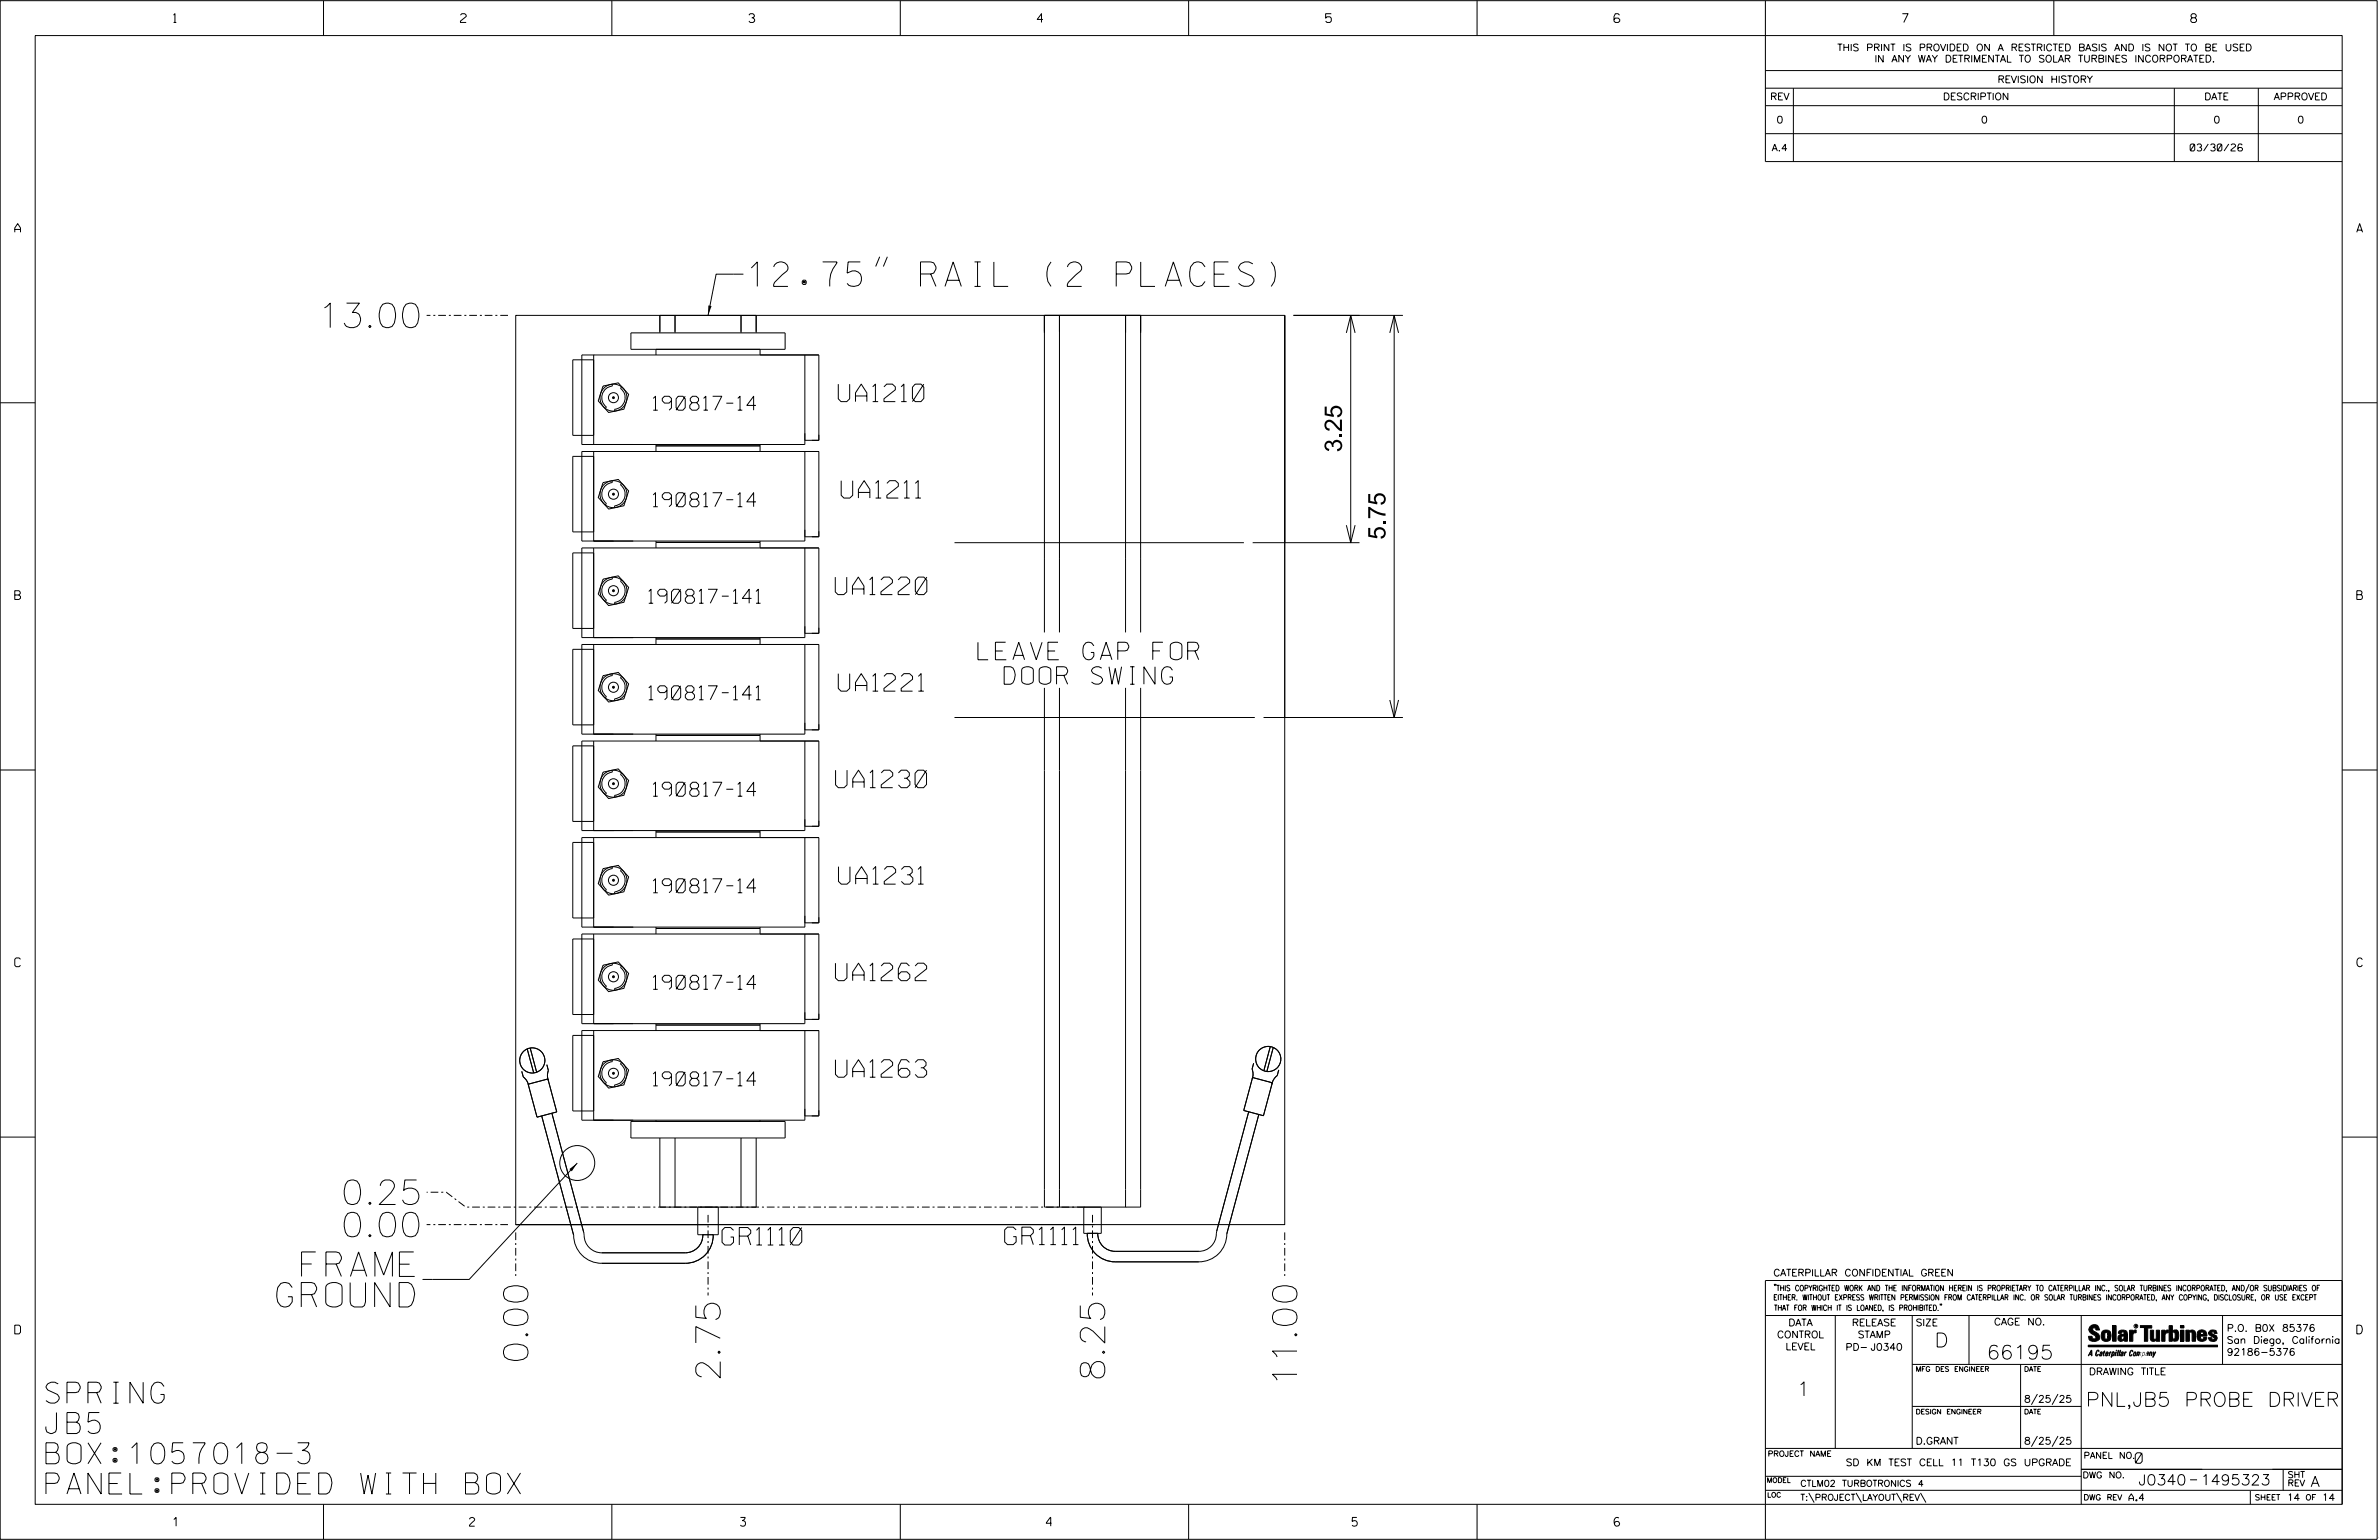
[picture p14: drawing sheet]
<svg xmlns="http://www.w3.org/2000/svg" width="864mm" height="559mm" viewBox="0 0 864 559" stroke-linecap="round" stroke-linejoin="round" font-family="sans-serif">
<defs><g id="words">
<g font-size="8.9">
<text x="272" y="103.9">12.75&quot; RAIL (2 PLACES)</text>
<text x="115.2" y="118.9">13.00</text>
<text x="123.7" y="437.1">0.25</text>
<text x="123.7" y="448.8">0.00</text>
<text x="109.5" y="463.1">FRAME</text>
<text x="100.5" y="474.3">GROUND</text>
<text x="191.7" y="494.9" transform="rotate(-90 191.7 494.9)">0.00</text>
<text x="261.5" y="501.2" transform="rotate(-90 261.5 501.2)">2.75</text>
<text x="401" y="501.2" transform="rotate(-90 401 501.2)">8.25</text>
<text x="470.8" y="503.4" transform="rotate(-90 470.8 503.4)">11.00</text>
</g>
<g font-size="7.6">
<text x="16.7" y="509.2">SPRING</text>
<text x="16.7" y="520.2">JB5</text>
<text x="16.7" y="531.1">BOX:1057018-3</text>
<text x="16.7" y="542.1">PANEL:PROVIDED WITH BOX</text>
</g>
<g font-size="6.3">
<text x="304.3" y="145.7">UA1210</text>
<text x="487.1" y="164.1" transform="rotate(-90 487.1 164.1)">3.25</text>
<text x="305.4" y="180.7">UA1211</text>
<text x="502.9" y="195.8" transform="rotate(-90 502.9 195.8)">5.75</text>
<text x="303.2" y="215.8">UA1220</text>
<text x="355" y="239.4">LEAVE GAP FOR</text>
<text x="304.3" y="250.8">UA1221</text>
<text x="364.5" y="248.3">DOOR SWING</text>
<text x="303.3" y="285.8">UA1230</text>
<text x="304.4" y="320.8">UA1231</text>
<text x="303.3" y="355.8">UA1262</text>
<text x="303.3" y="390.9">UA1263</text>
<text x="262.1" y="451.8">GR1110</text>
<text x="364.7" y="451.6">GR1111</text>
</g>
<g font-size="5.1">
<text x="237.1" y="148.9">190817-14</text>
<text x="237.1" y="183.9">190817-14</text>
<text x="235.5" y="218.9">190817-141</text>
<text x="235.5" y="253.9">190817-141</text>
<text x="237.1" y="288.9">190817-14</text>
<text x="237.1" y="324">190817-14</text>
<text x="237.1" y="359">190817-14</text>
<text x="237.1" y="394">190817-14</text>
<text x="702.3" y="488.8">D</text>
<text x="721.2" y="493.2">66195</text>
<text x="652.2" y="506.5">1</text>
<text x="757.2" y="510.3">PNL,JB5 PROBE DRIVER</text>
</g>
<g font-size="3.8">
<text x="775.1" y="531">0</text>
<text x="776.3" y="538.9">J0340</text>
<text x="798.8" y="538.9">1495323</text>
<text x="838.8" y="539.5">A</text>
</g>
<g font-size="3.2">
<text x="63" y="8.2">1</text>
<text x="167.2" y="8.2">2</text>
<text x="271.8" y="8.2">3</text>
<text x="376.5" y="8.2">4</text>
<text x="481.2" y="8.2">5</text>
<text x="690.6" y="8.2">7</text>
<text x="795.3" y="8.2">8</text>
<text x="5.4" y="84.3">A</text>
<text x="855.5" y="84.3">A</text>
<text x="5.4" y="217.5">B</text>
<text x="855.6" y="217.5">B</text>
<text x="5.4" y="350.8">C</text>
<text x="855.6" y="350.8">C</text>
<text x="5.4" y="484">D</text>
<text x="855.6" y="484">D</text>
<text x="62.8" y="553.8">1</text>
<text x="170.4" y="553.8">2</text>
<text x="268.8" y="553.8">3</text>
<text x="379.8" y="553.8">4</text>
<text x="490.8" y="553.8">5</text>
<text x="585.9" y="553.8">6</text>
</g>
<g font-size="2.5">
<text x="666.9" y="18.5">THIS PRINT IS PROVIDED ON A RESTRICTED BASIS AND IS NOT TO BE USED</text>
<text x="680.5" y="22.6">IN ANY WAY DETRIMENTAL TO SOLAR TURBINES INCORPORATED.</text>
<text x="725.1" y="30">REVISION HISTORY</text>
<text x="642.6" y="36.3">REV</text>
<text x="705.3" y="36.3">DESCRIPTION</text>
<text x="800.2" y="36.3">DATE</text>
<text x="825.4" y="36.3">APPROVED</text>
<text x="644.9" y="44.7">0</text>
<text x="719.1" y="44.7">0</text>
<text x="803.5" y="44.7">0</text>
<text x="834" y="44.7">0</text>
<text x="643.2" y="54.8">A.4</text>
<text x="795.1" y="54.8">03/30/26</text>
<text x="643.8" y="463">CATERPILLAR CONFIDENTIAL GREEN</text>
<text x="645.1" y="485.5">CONTROL</text>
<text x="649.2" y="481.1">DATA</text>
<text x="672.3" y="481.1">RELEASE</text>
<text x="674.4" y="485.5">STAMP</text>
<text x="695.4" y="481.1">SIZE</text>
<text x="723.8" y="480.8">CAGE NO.</text>
<text x="808.4" y="483.1">P.O. B0X 85376</text>
<text x="648.2" y="489.8">LEVEL</text>
<text x="669.9" y="490">PD- J0340</text>
<text x="808.4" y="487.5">San Diego, California</text>
<text x="808.4" y="491.8">92186-5376</text>
<text x="758.3" y="498.9">DRAWING TITLE</text>
<text x="734.8" y="508.9">8/25/25</text>
<text x="695.4" y="524.1">D.GRANT</text>
<text x="734.8" y="524.1">8/25/25</text>
<text x="670" y="531.9">SD KM TEST CELL 11 T130 GS UPGRADE</text>
<text x="772.8" y="544.6">A.4</text>
<text x="830.2" y="544.6">14</text>
<text x="842.9" y="544.6">14</text>
</g>
<g font-size="2.3">
<text x="756.4" y="529.2">PANEL NO.</text>
<text x="653.5" y="539.4">CTLM02 TURBOTRONICS 4</text>
<text x="756" y="536.3">DWG NO.</text>
<text x="830.4" y="539.3">REV</text>
<text x="830.4" y="536.2">SHT</text>
<text x="653.5" y="544.5">T:\PROJECT\LAYOUT\REV\</text>
</g>
<g font-size="2">
<text x="643.8" y="468.4">&quot;THIS COPYRIGHTED WORK AND THE INFORMATION HEREIN IS PROPRIETARY TO CATERPILLAR INC., SOLAR TURBINES INCORPORATED, AND/OR SUBSIDIARIES OF</text>
<text x="643.8" y="471.8">EITHER. WITHOUT EXPRESS WRITTEN PERMISSION FROM CATERPILLAR INC. OR SOLAR TURBINES INCORPORATED, ANY COPYING, DISCLOSURE, OR USE EXCEPT</text>
<text x="644" y="475.6">THAT FOR WHICH IT IS LOANED, IS PROHIBITED.&quot;</text>
<text x="641.7" y="528.5">PROJECT NAME</text>
<text x="756.3" y="544.3">DWG REV</text>
<text x="818.5" y="544.3">SHEET</text>
<text x="836.9" y="544.3">OF</text>
</g>
<g font-size="1.8">
<text x="695.4" y="497.6">MFG DES ENGINEER</text>
<text x="734.8" y="497.6">DATE</text>
<text x="695.4" y="513.1">DESIGN ENGINEER</text>
<text x="734.8" y="513.1">DATE</text>
<text x="641.3" y="538">MODEL</text>
<text x="641.5" y="543.3">LOC</text>
</g>
<text font-size=".9" x="775.1" y="481.7">R</text>
</g></defs>
<g fill="none" stroke="#000" stroke-width=".36">
<path d="M.1 .2h862.8v558.4h-862.8zM12.8 12.9h837.4v533h-837.4zM117.4 .2v12.7M222.1 .2v12.7M326.8 .2v12.7M431.5 .2v12.7M536.2 .2v12.7M587.9 5.5l-.5-.5h-1l-.5 1v1.7l.5 .4h1l.6-.4v-.6l-.6-.5h-1l-.5 .5M640.9 .2v58.4h209.3M745.6 .2v12.7M640.9 25.6h209.3M640.9 32h209.3"/>
<path d="M640.9 38.3h209.3M651 32v26.6M789.3 32v26.6M819.8 32v26.6M640.9 48.5h209.3M269.9 99.5h-9.9l-3 14.9M319.3 93.2l-1.4 3.5M322.1 93.2l-1.4 3.5M187.2 114.4h279.2v330h-279.2zM245 114.4v6.4M269 114.4v6.4M384.6 114.4v115.1"/>
<path d="M408.6 114.4v115.1M466.4 114.4v146M469.5 114.4h39.8M490.3 114.4v82.5M506.1 114.4v146M215.5 130.6h-7.6v27.4h7.6M215.5 128.8v32.5M222.2 139.4l.1 .7a4.2 4.2 0 0 0-3.7 3 4.2 4.2 0 0 0 1.5 4.6l-.4 .5M229 120.8h56v6h-56zM238.1 126.8v2M239.5 120.8v-6.4h35v6.4M275.9 126.8v2"/>
<path d="M292.2 128.8v32.5h-81v-32.5h86.1v31h-5.1M488.7 120.8l1.6-6.4 1.6 6.4M504.5 120.8l1.6-6.4 1.6 6.4M.1 146.2h12.7M218.9 140.1l5.5-1.2 3.8 4.2-1.7 5.4-5.6 1.2-3.7-4.2zM225.6 140.4l-.4 .5a4.2 4.2 0 0 1 1.6 4.6 4.2 4.2 0 0 1-3.7 3l.1 .7M850.2 146.2h12.7M215.5 165.6h-7.6v27.4h7.6M215.5 163.8v32.5M218.9 175.1l5.5-1.1 3.8 4.2-1.7 5.3-5.6 1.2-3.7-4.2zM222.2 174.4l.1 .7a4.3 4.3 0 0 0-3.7 3.1 4.3 4.3 0 0 0 1.5 4.5l-.4 .5M225.6 175.4l-.4 .5a4.3 4.3 0 0 1 1.6 4.6 4.3 4.3 0 0 1-3.7 3.1l.1 .6"/>
<path d="M238.1 161.8h37.8M238.1 161.3v2.5M275.9 161.3v2.5M292.2 163.8v32.5h-81v-32.5h86.1v31h-5.1M215.5 198.8v32.6M238.1 196.8h37.8M238.1 196.3v2.5M275.9 196.3v2.5M292.2 198.8v32.6h-81v-32.6h86.1v31h-5.1M346.5 196.9h105.1M454.7 196.9h38.8M488.7 190.6l1.6 6.3 1.6-6.3"/>
<path d="M215.5 200.6h-7.6v27.4h7.6M218.9 210.1l5.5-1.1 3.8 4.1-1.7 5.4-5.6 1.2-3.7-4.2zM222.2 209.5l.1 .6a4.3 4.3 0 0 0-3.7 3.1 4.3 4.3 0 0 0 1.5 4.5l-.4 .6M225.6 210.4l-.4 .6a4.3 4.3 0 0 1 1.6 4.5 4.3 4.3 0 0 1-3.7 3.1l.1 .6M215.5 235.6h-7.6v27.4h7.6M215.5 233.9v32.5M238.1 231.8h37.8M238.1 231.4v2.5M275.9 231.4v2.5M292.2 233.9v32.5h-81v-32.5h86.1v30.9h-5.1M379.1 229.5v-115.1h35v115.1M218.9 245.2l5.5-1.2 3.8 4.2-1.7 5.4-5.6 1.1-3.7-4.2z"/>
<path d="M222.2 244.5l.1 .6a4.3 4.3 0 0 0-3.7 3.1 4.3 4.3 0 0 0 1.5 4.6l-.4 .5M225.6 245.5l-.4 .5a4.2 4.2 0 0 1 1.6 4.5 4.2 4.2 0 0 1-3.7 3.1l.1 .6M379.1 249.6v188.4h35v-188.4M384.6 249.6v188.4M408.6 249.6v188.4M504.5 254l1.6 6.4 1.6-6.4M.1 279.4h12.7M215.5 270.7h-7.6v27.4h7.6M215.5 268.9v32.5M222.2 279.5l.1 .7a4.2 4.2 0 0 0-3.7 3 4.2 4.2 0 0 0 1.5 4.6l-.4 .5M238.1 266.8h37.8M238.1 266.4v2.5"/>
<path d="M275.9 266.4v2.5M292.2 268.9v32.5h-81v-32.5h86.1v30.9h-5.1M346.5 260.3h109M458.7 260.3h50.6M850.2 279.4h12.7M218.9 280.2l5.5-1.2 3.8 4.2-1.7 5.4-5.6 1.2-3.7-4.2zM225.6 280.5l-.4 .5a4.2 4.2 0 0 1 1.6 4.5 4.2 4.2 0 0 1-3.7 3.1l.1 .7M215.5 305.7h-7.6v27.4h7.6M215.5 303.9v32.5M218.9 315.2l5.5-1.2 3.8 4.2-1.7 5.4-5.6 1.2-3.7-4.2zM222.2 314.5l.1 .7a4.3 4.3 0 0 0-3.7 3 4.3 4.3 0 0 0 1.5 4.6l-.4 .5M225.6 315.5l-.4 .5a4.3 4.3 0 0 1 1.6 4.6 4.3 4.3 0 0 1-3.7 3l.1 .7"/>
<path d="M238.1 301.9h37.8M238.1 301.4v2.5M275.9 301.4v2.5M292.2 303.9v32.5h-81v-32.5h86.1v31h-5.1M215.5 338.9v32.5M238.1 336.9h37.8M238.1 336.4v2.5M275.9 336.4v2.5M292.2 338.9v32.5h-81v-32.5h86.1v31h-5.1M215.5 340.7h-7.6v27.4h7.6M218.9 350.2l5.5-1.2 3.8 4.2-1.7 5.4-5.6 1.2-3.7-4.2zM222.2 349.6l.1 .6a4.3 4.3 0 0 0-3.7 3.1 4.3 4.3 0 0 0 1.5 4.5l-.4 .6"/>
<path d="M225.6 350.5l-.4 .5a4.3 4.3 0 0 1 1.6 4.6 4.3 4.3 0 0 1-3.7 3.1l.1 .6M215.5 375.7h-7.6v27.4h7.6M215.5 373.9v32.6M238.1 371.9h37.8M238.1 371.4v2.5M275.9 371.4v2.5M292.2 373.9v32.6h-81v-32.6h86.1v31h-5.1M461.1 379.8l-2.3 8.7M189.4 388.8l.6 2 1.2 1.4 .7 1.7M191.4 380.6l2.3 8.7M191.7 393.4l7.2-1.9 3.2 12-7.2 1.9zM192.5 380.3l2.3 8.7"/>
<path d="M198.5 386.3l.6 2.2-.4 1.7 .3 1.8M218.9 385.3l5.5-1.2 3.8 4.2-1.7 5.4-5.6 1.1-3.7-4.2zM222.2 384.6l.1 .6a4.2 4.2 0 0 0-3.7 3.1 4.2 4.2 0 0 0 1.5 4.5l-.4 .5M225.6 385.6l-.4 .5a4.2 4.2 0 0 1 1.6 4.5 4.2 4.2 0 0 1-3.7 3.1l.1 .6M454.7 391l7.2 1.9-3.3 11.9-7.1-1.9zM455.1 385.8l-.6 2.1 .4 1.8-.3 1.7M462.2 380.1l-2.3 8.7M464.2 388.2l-.5 2.1-1.3 1.3-.7 1.8M.1 412.6h12.7M196.6 404.9l11.6 43.3a10.2 10.2 0 0 0 10.2 10.2h30.4a10.1 10.1 0 0 0 10.1-10.4M200.3 404l11.6 43.3a6.7 6.7 0 0 0 6.5 7.3h30.4a6.4 6.4 0 0 0 6.3-6.6M229 406.9h56v6h-56z"/>
<path d="M238.1 406.5v.4M239.5 412.9v25.1h35v-25.1M245 412.9v25.1M269 412.9v25.1M275.9 406.5v.4M453.3 403.4l-11.6 43.3a6.7 6.7 0 0 1-6.5 7.4h-30.4a6.3 6.3 0 0 1-6.3-6.6M457 404.4l-11.7 43.3a10.1 10.1 0 0 1-10.1 10.2h-30.4a10.1 10.1 0 0 1-10.1-10.4M850.2 412.6h12.7M209.5 422l-39.2 42.3h-16.9M253.3 438v10h7.4v-10M393.4 438v9.5h6.4v-9.5M187.2 444.4h210.2"/>
<path d="M640.9 477.3h209.3M644.2 466.1l-.1 .4M644.7 466.1l-.2 .4M666.2 477.3v48.3M694.2 477.3v48.3M704.4 473.3l-.1 .4M704.8 473.3l-.1 .4M714.8 477.3v17.8M755.5 477.3v68.6M806.8 477.3v17.8M816.5 466l-1.4 3.1M850.2 464.6h-209.3v94"/>
<path d="M850.2 464.8v81.1M694.2 495.1h156M733.5 495.1v30.5M758.6 481.4a2.02 2.02 0 0 1 3.1-.1l.5 1.3h-1.3l-.2-.6-.4-.2-.6 .1-.1 .4 .4 .7a2.46 2.46 0 0 1 2.2 2.9 2.83 2.83 0 0 1-3.8 .3l-.3-1.3h1.3l.2 .7 .6 .3 .5-.2 .2-.5-.4-.6-1.9-1.2-.4-.9zM759.2 491.3h-.7l.7-1.2v1.9h.2l-.1-2.1-1.3 2.1 .5-.5h.7M761.3 490l.3-.2 .4 .3-.1 .3-.3-.4-.4 .3-.3 1.6h.4l.4-.5-.3 .6-.4 .1-.3-.4zM762.6 490.6l.5-.1-.1 1.4h-.9a.74 .74 0 0 1 .9-.8l-.3 .7-.5 .1 .2-.5 .6-.2v-.5l-.7 .2zM763 483.2a2.17 2.17 0 0 1 3.1 0l.3 1.4-.3 1.5a2.17 2.17 0 0 1-3.1 0l-.3-1.5zM763.6 490.5l.4-.4 .2 .6h-.3l-.3 .9 .2 .4-.3-.1zM764.1 483.7l.5-.4 .4 .3v2.2l-.4 .2-.5-.2zM764.6 491.1l.6 .2v-.7l-.4-.1-.4 .6-.1 .8h.6M764.6 491.1l-.1 .8h.4"/>
<path d="M764.6 482.6v.8M764.8 490.7l.4 .1v.3h-.6zM765 491.5l-.1 .4zM766 490.5l-.5 1.5zM766 490.8l.4-.3-.4 .4M766.9 481h1.3v5.7h-1.3zM767 490.8l.5 .1-.3 .8-.4 .2zM767.3 490.5h-.5l-.5 2M767.3 490.5a.8 .8 0 0 1 .2 1 .8 .8 0 0 1-.9 .4l-.1 .6M767.3 490.5l-.1 .2M768.1 490.5l-.4 1.5zM768.2 489.9h.3l-.1 .2h-.2z"/>
<path d="M769 489.9l-.5 2.1zM769.7 489.9l-.6 2.1zM770.1 491.4l.5-.3-.5 .8zM770.4 491.9h.1M770.6 491.1l.1-.4-.7 .2 .1-.3 .6-.1 .2 .3-.5 1.1M770.6 491.1a.74 .74 0 0 0-.8 .8h.6M771 484.8h-.7l-.3 .6 .4 .7 .5-.3 .1-2.4h-.8l-.1 .4h-1.2a1.71 1.71 0 0 1 1.8-1.3 1.71 1.71 0 0 1 1.6 1.4v2.8h-1.1l-.1-.6M771 484.2l-1.5 .1a1.41 1.41 0 0 0 0 2.4l.5 .1 1.1-.7M771.2 486.1h-.1M771.4 490.5l.1 .3 .4-.3-.9 1.5zM771.5 490.8h.1M773 482.7h1.2v.5l.5-.5 .7-.1v1h-.6l-.5 .4-.1 2.7h-1.2z"/>
<path d="M773.3 490.3l.6-.4 .4 .2-.1 .4-.3-.4a1.28 1.28 0 0 0-.5 1.8l.6-.4-.1 .4-.8 .1zM774.7 490.8l.5-.3a.88 .88 0 0 1 .2 .9 .88 .88 0 0 1-.7 .7l-.2-.2zM774.8 490.9h.5l-.3 1h-.3l-.2-.2zM775.2 490.5l-.1 .2M776.8 481h4.3v.9h-1.5v4.8h-1.3M776.8 490.6l-.8 .2v-.3l-.4 1.5 .8-1.3v1.3l.3-1.2M779.3 491.1h.4M779.6 490.5h.3l-.3 1.4M779.6 490.7h.2l-.1 .4M779.7 491.1l-.1 .4M779.7 491.1l-.4 .2M780.1 492l.4-1.5 .1 .3 .3-.3 .3 .2-.3 1.3v-1.3l-.7 1.3"/>
<path d="M780.6 482.7h1.2v2.7l.1 .4 .4 .3 .4-.7v-2.7h1.2l.1 4h-1.3v-.5l-1.1 .6-.7-.3-.3-.7zM781.6 492.5l1-2-.8 1.3-.2-1.3-.2 2M784.7 482.7h1.2v.5l.5-.5 .7-.1v1h-.5l-.6 .4-.1 2.7h-1.2zM787.4 481h1.2v2a1.4 1.4 0 0 1 2.2 .2l.1 1.4-.4 1.9-1.5 .1-.4-.5v-1l.5 .9 .5-.3v-2.1l-.5-.4-.5 .7v2.8h-1.2zM791.5 482.7h1.3v4h-1.3zM791.5 481h1.3v.9h-1.3zM793.5 482.7h1.3v.4l.7-.5 1.1 .2 .4 .6v3.3h-1.2l-.3-3.4-.7 .2v3.2h-1.3zM794.8 483.1h.1M797.7 483.2a1.92 1.92 0 0 1 2.4-.5 1.92 1.92 0 0 1 1 2.1h-2.3v.8l.6 .5 .5-.3v-.5h1.2a1.83 1.83 0 0 1-2.1 1.4 1.83 1.83 0 0 1-1.5-2.1zM798.8 484.2v.6M799.1 483.4h.6l.2 .8h-1.1zM804.6 482.9a1.84 1.84 0 0 0-2.9 .8 3.3 3.3 0 0 0 2.2 1.9l-.5 .5-.4-.3-.1-.4h-1.2l.1 .6a1.92 1.92 0 0 0 2.9 .4"/>
<path d="M804.9 483.8h-1.2l-.2-.6-.5 .1-.1 .3 .1 .3 1.8 .9M805.1 488.1h-47.1v.6h47.1M694.2 510.3h61.3M739.6 505.8l-2.2 3.9M747.1 505.8l-2.2 3.9M640.9 525.6h209.2M640.9 535.7h114.6M739.6 521.1l-2.2 3.8M747.1 521.1l-2.2 3.8M755.5 533.2h94.7M795 537h2.6M828.8 533.2v7.6"/>
<path d="M117.4 545.9v12.7M222.1 545.9v12.7M326.8 545.9v12.7M431.5 545.9v12.7M536.2 545.9v12.7M640.9 540.8h209.3M656.6 541.7l2 3.5M673.8 541.7l1.9 3.5M688.4 541.7l2 3.5M697.2 541.7l1.9 3.5M816.9 541v4.9"/>
<circle cx="222.7" cy="144.3" r="4.9"/>
<circle cx="222.7" cy="144.3" r="1.82"/>
<circle cx="222.7" cy="144.3" r=".34"/>
<circle cx="222.7" cy="179.3" r="1.83"/>
<circle cx="222.7" cy="179.3" r=".34"/>
<circle cx="222.7" cy="179.3" r="4.9"/>
<circle cx="222.7" cy="214.3" r=".34"/>
<circle cx="222.7" cy="214.3" r="4.9"/>
<circle cx="222.7" cy="214.3" r="1.82"/>
<circle cx="222.7" cy="249.4" r="4.9"/>
<circle cx="222.7" cy="249.4" r=".34"/>
<circle cx="222.7" cy="249.4" r="1.82"/>
<circle cx="222.7" cy="284.4" r="4.9"/>
<circle cx="222.7" cy="284.4" r=".34"/>
<circle cx="222.7" cy="284.4" r="1.82"/>
<circle cx="222.7" cy="319.4" r="1.83"/>
<circle cx="222.7" cy="319.4" r=".34"/>
<circle cx="222.7" cy="319.4" r="4.9"/>
<circle cx="222.7" cy="354.4" r="1.83"/>
<circle cx="222.7" cy="354.4" r=".34"/>
<circle cx="222.7" cy="354.4" r="4.9"/>
<circle cx="193.2" cy="384.8" r="4.6"/>
<circle cx="222.7" cy="389.5" r="4.9"/>
<circle cx="222.7" cy="389.5" r=".34"/>
<circle cx="222.7" cy="389.4" r="1.82"/>
<circle cx="460.4" cy="384.3" r="4.6"/>
<circle cx="209.6" cy="422" r="6.3"/>
<circle cx="775.4" cy="481.2" r=".69"/>
</g>
<g fill="#000">
<path d="M257.1 110.8l1.2 .3-1.3 3.3zM206.7 424.2l2.9-2.2-2 3zM768.1 490.5l-.4 1.5zM768.2 489.9h.3l-.1 .2h-.2zM769 489.9l-.5 2.1zM769.7 489.9l-.6 2.1zM791.5 481h1.3v.9h-1.3zM791.5 482.7h1.3v4h-1.3zM758 488.1h47.1v.6h-47.1z"/>
<path d="M759.2 489.9l-1.2 2.1 .5-.5h.7v.5h.2zM759.2 490.1v1.2h-.7z" fill-rule="evenodd"/>
<path d="M758.6 481.4a2.02 2.02 0 0 1 3.1-.1l.5 1.3h-1.3l-.2-.6-.4-.2-.6 .1-.1 .4 .4 .7a2.46 2.46 0 0 1 2.2 2.9 2.83 2.83 0 0 1-3.8 .3l-.3-1.3h1.3l.2 .7 .6 .3 .5-.2 .2-.5-.4-.6-1.9-1.2-.4-.9z" fill-rule="evenodd"/>
<path d="M761.3 490l.3-.2 .4 .3-.1 .3-.3-.4-.4 .3-.3 1.6h.4l.4-.5-.3 .6-.4 .1-.3-.4z" fill-rule="evenodd"/>
<path d="M762.6 490.6l.5-.1-.1 1.4h-.9a.74 .74 0 0 1 .9-.8l-.6 .3-.2 .5 .5-.1 .3-.6v-.5l-.7 .2z" fill-rule="evenodd"/>
<path d="M763.6 490.5l.4-.4 .2 .6h-.3l-.3 .9 .2 .4-.3-.1z" fill-rule="evenodd"/>
<path d="M764.8 490.5l.5 .3-.1 .5h-.6l.6-.2v-.3l-.4-.1-.3 1.2h.4l.3-.4-.6 .6-.3-.2v-.4z" fill-rule="evenodd"/>
<path d="M763 483.2a2.17 2.17 0 0 1 3.1 0l.3 1.4-.3 1.5a2.17 2.17 0 0 1-3.1 0l-.3-1.5zM764.1 483.7v2.1l.5 .2 .4-.2v-2.2l-.4-.3z" fill-rule="evenodd"/>
<path d="M766 490.5v.3l.4-.1-.4 .2-.5 1.1z" fill-rule="evenodd"/>
<path d="M766.8 490.5l-.5 2 .3-.6a.71 .71 0 0 0 .9-.5 .71 .71 0 0 0-.4-.9zM767 490.8l.5 .1-.3 .8-.4 .2z" fill-rule="evenodd"/>
<path d="M766.9 481h1.3v5.7h-1.3z" fill-rule="evenodd"/>
<path d="M770.1 490.6l.6-.1 .2 .3-.4 1.2-.5 .1-.2-.5 .3-.5h.5l-.7 .5v.3l.4-.1 .4-.9-.5-.2-.2 .2z" fill-rule="evenodd"/>
<path d="M769.4 482.8l-.5 1h1.2l.1-.4h.8v.8l-1.5 .1a1.41 1.41 0 0 0 0 2.4l.5 .1 1.1-.7 .1 .6h1.1v-2.8a1.79 1.79 0 0 0-2.4-1.2zM770.3 484.8h.7l-.1 1-.5 .3-.4-.7z" fill-rule="evenodd"/>
<path d="M771.4 490.5l.1 .3 .4-.3-.9 1.5z" fill-rule="evenodd"/>
<path d="M773 482.7h1.2v.5l.5-.5 .7-.1v1h-.6l-.5 .4-.1 2.7h-1.2z" fill-rule="evenodd"/>
<path d="M773.3 490.3l.6-.4 .4 .2-.1 .4-.3-.4a1.28 1.28 0 0 0-.5 1.8l.6-.4-.3 .5h-.6z" fill-rule="evenodd"/>
<path d="M774.7 490.8l-.2 1.1h.7a.96 .96 0 0 0 0-1.4zM774.8 490.9h.5l-.1 .6-.5 .4-.2-.2z" fill-rule="evenodd"/>
<path d="M776 490.5v.3l.4-.3 .2 .3 .7-.2-.3 1.4v-1.3l-.6 1.3v-1.3l-.8 1.3z" fill-rule="evenodd"/>
<path d="M776.8 481h4.3v.9h-1.5v4.8h-1.3v-4.8h-1.5z" fill-rule="evenodd"/>
<path d="M777.9 490.5l-.5 2 .3-.6a.71 .71 0 0 0 .9-.5 .71 .71 0 0 0-.4-.9zM778.1 490.8l.3-.1 .1 .4-.5 .8-.2-.5z" fill-rule="evenodd"/>
<path d="M779.3 490.6l.6-.1-.3 1.5-.7-.1a.67 .67 0 0 1 .8-.8l-.6 .3-.1 .5 .4-.1 .4-.9-.4-.2-.3 .2z" fill-rule="evenodd"/>
<path d="M780.5 490.5l.1 .3 .3-.3 .3 .2-.3 1.3v-1.3l-.8 1.3z" fill-rule="evenodd"/>
<path d="M780.6 482.7h1.2v2.7l.1 .4 .4 .3 .4-.7v-2.7h1.2l.1 4h-1.3v-.5l-1.1 .6-.7-.3-.3-.7z" fill-rule="evenodd"/>
<path d="M781.6 490.5l.2 1.3 .8-1.3-1.2 2z" fill-rule="evenodd"/>
<path d="M784.7 482.7h1.2v.5l.5-.5 .7-.1v1h-.5l-.6 .4-.1 2.7h-1.2z" fill-rule="evenodd"/>
<path d="M787.4 481h1.2v2a1.4 1.4 0 0 1 2.2 .2l.1 1.4-.4 1.9-1.5 .1-.4-.5v-1l.5 .9 .5-.3v-2.1l-.5-.4-.5 .7v2.8h-1.2z" fill-rule="evenodd"/>
<path d="M793.5 482.7h1.3v.4a1.29 1.29 0 0 1 2.2 .3v3.3h-1.2l-.3-3.4-.7 .2v3.2h-1.3z" fill-rule="evenodd"/>
<path d="M797.7 483.2a1.92 1.92 0 0 1 2.4-.5 1.92 1.92 0 0 1 1 2.1h-2.3v.8l.6 .5 .5-.3v-.5h1.2a1.83 1.83 0 0 1-2.1 1.4 1.83 1.83 0 0 1-1.5-2.1zM799.1 483.4l-.3 .8h1.1l-.2-.8z" fill-rule="evenodd"/>
<path d="M801.9 483.2a1.94 1.94 0 0 1 3 .1v.5h-1.2l-.2-.6-.5 .1-.1 .3 .1 .3 1.8 .9a1.2 1.2 0 0 1 .1 1.3 1.2 1.2 0 0 1-1.2 .7l-1.6-.4-.4-1h1.2l.1 .4 .4 .3 .5-.5a3.3 3.3 0 0 1-2.2-1.9z" fill-rule="evenodd"/>
<circle cx="222.7" cy="144.3" r=".34"/>
<circle cx="222.7" cy="179.3" r=".34"/>
<circle cx="222.7" cy="214.3" r=".34"/>
<circle cx="222.7" cy="249.4" r=".34"/>
<circle cx="222.7" cy="284.4" r=".34"/>
<circle cx="222.7" cy="319.4" r=".34"/>
<circle cx="222.7" cy="354.4" r=".34"/>
<circle cx="222.7" cy="389.5" r=".34"/>
<circle cx="761.4" cy="492" r=".07"/>
<circle cx="762.2" cy="485.1" r=".07"/>
<circle cx="769.3" cy="492" r=".07"/>
<circle cx="773.1" cy="486.7" r=".07"/>
<circle cx="791.5" cy="486.7" r=".07"/>
<circle cx="791.5" cy="481" r=".07"/>
<circle cx="794.8" cy="486.7" r=".07"/>
</g>
<path d="M184.4 114.4h-29.5M393.8 438h-224.7l-7.1-5.4h-7.1M184.4 444.4h-29.5M187.2 447.2v16.5M257 440.8v29.3M396.6 440.8v29.3M466.4 447.2v16.5" fill="none" stroke="#000" stroke-width=".36" stroke-dasharray="2.8 1.1 .7 1.1" stroke-linecap="butt"/>
<use href="#words"/>
</svg>
